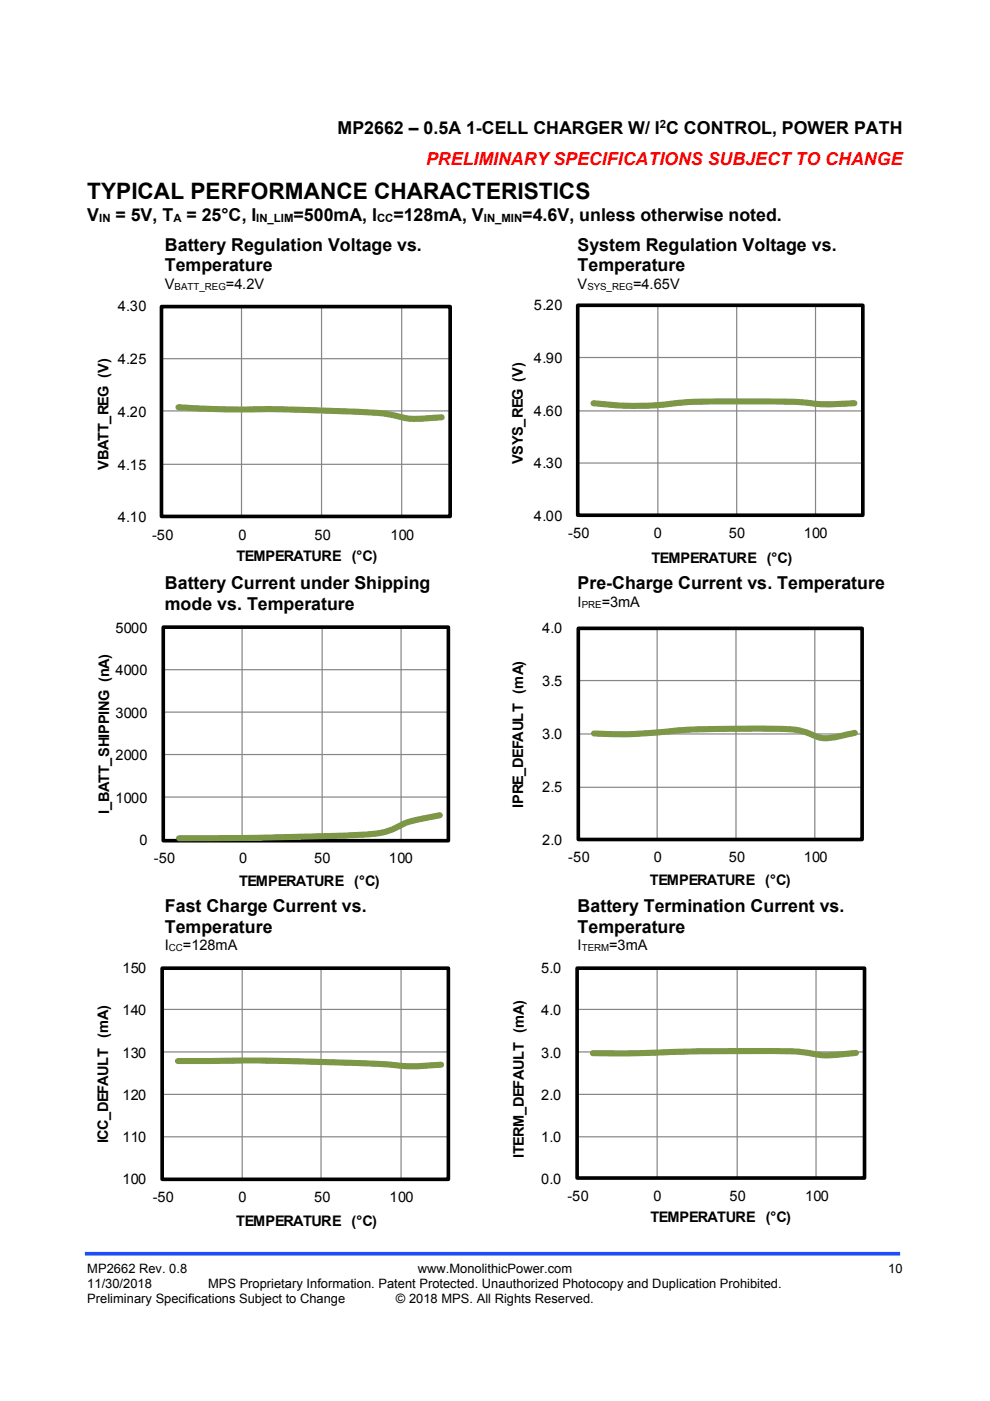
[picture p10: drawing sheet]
<svg xmlns="http://www.w3.org/2000/svg" width="210mm" height="297mm" viewBox="0 0 210 297" stroke-linecap="round" stroke-linejoin="round" font-family="sans-serif">
<defs><g id="words">
<text font-size="4.8" x="18.5" y="42.2">TYPICAL PERFORMANCE CHARACTERISTICS</text>
<g font-size="3.8">
<text x="71.6" y="28.5">MP2662 – 0.5A 1-CELL CHARGER W/ I C CONTROL, POWER PATH</text>
<text x="18.5" y="46.8">V</text>
<text x="24.5" y="46.8">= 5V, T</text>
<text x="39.5" y="46.8">= 25°C, I</text>
<text x="62.3" y="46.8">=500mA, I</text>
<text x="83.4" y="46.8">=128mA, V</text>
<text x="110.8" y="46.8">=4.6V, unless otherwise noted.</text>
<text x="35" y="53.2">Battery Regulation Voltage vs.</text>
<text x="122.5" y="53.2">System Regulation Voltage vs.</text>
<text x="35" y="57.6">Temperature</text>
<text x="122.5" y="57.6">Temperature</text>
<text x="35" y="125">Battery Current under Shipping</text>
<text x="122.5" y="125">Pre-Charge Current vs. Temperature</text>
<text x="35" y="129.3">mode vs. Temperature</text>
<text x="35" y="197.8">Temperature</text>
<text x="35" y="193.4">Fast Charge Current vs.</text>
<text x="122.5" y="193.4">Battery Termination Current vs.</text>
<text x="122.5" y="197.8">Temperature</text>
</g>
<text font-size="3.8" fill="#f00" x="90.4" y="34.9">PRELIMINARY SPECIFICATIONS SUBJECT TO CHANGE</text>
<g font-size="3.1">
<text x="35" y="61.2">V</text>
<text x="47.9" y="61.2">=4.2V</text>
<text x="113.2" y="65.8">5.20</text>
<text x="122.5" y="61.2">V</text>
<text x="134.3" y="61.2">=4.65V</text>
<text x="25" y="66">4.30</text>
<text x="25" y="77.2">4.25</text>
<text x="113.2" y="77">4.90</text>
<text x="25" y="88.4">4.20</text>
<text x="113.2" y="88.1">4.60</text>
<text x="23" y="99.6" transform="rotate(-90 23 99.6)">VBATT_REG (V)</text>
<text x="25" y="99.5">4.15</text>
<text x="110.9" y="98.4" transform="rotate(-90 110.9 98.4)">VSYS_REG (V)</text>
<text x="113.2" y="99.3">4.30</text>
<text x="25" y="110.7">4.10</text>
<text x="113.2" y="110.4">4.00</text>
<text x="32.3" y="114.4">-50</text>
<text x="50.1" y="118.9">TEMPERATURE (°C)</text>
<text x="50.6" y="114.4">0</text>
<text x="66.7" y="114.4">50</text>
<text x="82.8" y="114.4">100</text>
<text x="120.5" y="114.1">-50</text>
<text x="138.2" y="119.3">TEMPERATURE (°C)</text>
<text x="138.7" y="114.1">0</text>
<text x="154.6" y="114.1">50</text>
<text x="170.5" y="114.1">100</text>
<text x="122.5" y="128.7">I</text>
<text x="127.6" y="128.7">=3mA</text>
<text x="24.5" y="134.1">5000</text>
<text x="115" y="134.3">4.0</text>
<text x="24.5" y="143.2">4000</text>
<text x="115" y="145.5">3.5</text>
<text x="24.5" y="152.2">3000</text>
<text x="24.5" y="161.2">2000</text>
<text x="115" y="156.7">3.0</text>
<text x="115" y="168">2.5</text>
<text x="23.2" y="172.6" transform="rotate(-90 23.2 172.6)">I_BATT_SHIPPING (nA)</text>
<text x="24.5" y="170.2">1000</text>
<text x="110.9" y="171.2" transform="rotate(-90 110.9 171.2)">IPRE_DEFAULT (mA)</text>
<text x="29.6" y="179.3">0</text>
<text x="115" y="179.2">2.0</text>
<text x="32.6" y="182.9">-50</text>
<text x="50.7" y="182.9">0</text>
<text x="66.6" y="182.9">50</text>
<text x="82.5" y="182.9">100</text>
<text x="120.5" y="182.8">-50</text>
<text x="138.7" y="182.8">0</text>
<text x="154.6" y="182.8">50</text>
<text x="170.5" y="182.8">100</text>
<text x="50.7" y="187.9">TEMPERATURE (°C)</text>
<text x="137.9" y="187.7">TEMPERATURE (°C)</text>
<text x="35" y="201.5">I</text>
<text x="38.8" y="201.5">=128mA</text>
<text x="122.5" y="201.5">I</text>
<text x="129.2" y="201.5">=3mA</text>
<text x="26" y="206.3">150</text>
<text x="114.8" y="206.3">5.0</text>
<text x="26" y="215.3">140</text>
<text x="114.8" y="215.3">4.0</text>
<text x="22.9" y="220.1" transform="rotate(-90 22.9 220.1)">(mA)</text>
<text x="26" y="224.2">130</text>
<text x="114.8" y="224.2">3.0</text>
<text x="26" y="233.2">120</text>
<text x="114.8" y="233.2">2.0</text>
<text x="22.9" y="242.4" transform="rotate(-90 22.9 242.4)">ICC_DEFAULT</text>
<text x="26" y="242.1">110</text>
<text x="111.1" y="245.5" transform="rotate(-90 111.1 245.5)">ITERM_DEFAULT (mA)</text>
<text x="114.8" y="242.1">1.0</text>
<text x="26" y="251.1">100</text>
<text x="114.8" y="251">0.0</text>
<text x="32.4" y="254.8">-50</text>
<text x="50.6" y="254.8">0</text>
<text x="66.6" y="254.8">50</text>
<text x="82.6" y="254.8">100</text>
<text x="120.4" y="254.7">-50</text>
<text x="138.6" y="254.7">0</text>
<text x="154.7" y="254.7">50</text>
<text x="170.8" y="254.7">100</text>
<text x="50.1" y="259.9">TEMPERATURE (°C)</text>
<text x="138" y="259.2">TEMPERATURE (°C)</text>
</g>
<g font-size="2.7">
<text x="18.5" y="270">MP2662 Rev. 0.8</text>
<text x="18.5" y="273.2">11/30/2018</text>
<text x="44.1" y="273.2">MPS Proprietary Information. Patent Protected. Unauthorized Photocopy and Duplication Prohibited.</text>
<text x="88.6" y="270">www.MonolithicPower.com</text>
<text x="188.4" y="270">10</text>
<text x="18.5" y="276.3">Preliminary Specifications Subject to Change</text>
<text x="84" y="276.3">© 2018 MPS. All Rights Reserved.</text>
</g>
<g font-size="2.4">
<text x="140" y="27.1">2</text>
<text x="21" y="47.2">IN</text>
<text x="36.8" y="47.2">A</text>
<text x="54.3" y="47.2">IN_LIM</text>
<text x="80" y="47.2">CC</text>
<text x="102.6" y="47.2">IN_MIN</text>
</g>
<g font-size="2.1">
<text x="37" y="61.4">BATT_REG</text>
<text x="124.6" y="61.4">SYS_REG</text>
<text x="123.4" y="128.8">PRE</text>
<text x="35.8" y="201.6">CC</text>
<text x="123.4" y="201.6">TERM</text>
</g>
</g></defs>
<path d="M18 265.8h172.9" fill="none" stroke="#1c4eff" stroke-width=".77" stroke-linecap="butt"/>
<g fill="none" stroke="#868686" stroke-width=".26">
<path d="M34.2 76.1h61.3M34.2 65h61.3M51.2 65v44.5M68.2 65v44.5M85.2 65v44.5M122.5 75.8h60.5M122.5 64.7h60.5M139.5 64.7v44.5M156.3 64.7v44.5M173 64.7v44.5M34.2 98.4h61.3M34.2 87.1h61.3"/>
<path d="M122.5 87.1h60.5M122.5 98.2h60.5M34.6 133h60.5M51.4 133v45.2M68.3 133v45.2M85.1 133v45.2M122.7 133.2h60.2M139.4 133.2v44.8M156.1 133.2v44.8M172.8 133.2v44.8M34.6 160h60.5M34.6 151h60.5"/>
<path d="M34.6 142h60.5M122.7 155.6h60.2M122.7 144.3h60.2M34.6 169h60.5M122.7 166.9h60.2M34.4 214h60.7M34.4 205.3h60.7M51.4 205.3v44.7M68.1 205.3v44.7M85.1 205.3v44.7M122.4 214h61M122.4 205.3h61"/>
<path d="M139.4 205.3v44.5M156.4 205.3v44.5M173.1 205.3v44.5M34.4 232h60.7M34.4 223h60.7M122.4 232h61M122.4 223h61M34.4 241h60.7M122.4 241h61"/>
</g>
<path d="M34.2 65h61.3v44.5h-61.3zM122.5 64.7h60.5v44.5h-60.5zM34.6 133h60.5v45.2h-60.5zM122.7 133.2h60.2v44.8h-60.2zM34.4 205.3h60.7v44.7h-60.7zM122.4 205.3h61v44.5h-61z" fill="none" stroke="#000" stroke-width=".77" stroke-linecap="butt"/>
<path d="M34.2 65v44.5h61.3M122.5 64.7v44.5h60.5M34.6 133v45.2h60.5M122.7 133.2v44.8h60.2M34.4 205.3v44.7h60.7M122.4 205.3v44.5h61" fill="none" stroke="#000" stroke-width=".26"/>
<path d="M37.8 86.3l6 .4 6.7 .1a385.4 385.4 0 0 1 30.8 .9l1.1 .1a20.9 20.9 0 0 0 7 1l4.3-.3M125.9 85.5a71.6 71.6 0 0 0 19.3-.2l3.6-.1a377.9 377.9 0 0 1 22.1 .2 41.6 41.6 0 0 0 10.3 .1M181.3 155.4a30.7 30.7 0 0 1-6.7 1.1l-.6-.1a21.6 21.6 0 0 0-7.1-1.8 214.4 214.4 0 0 0-30.9 .9l-4.1 .2-5.9-.2M93.3 172.8l-1.7 .4a22.1 22.1 0 0 0-8.8 2.8 33.4 33.4 0 0 1-9.6 1.2l-17.9 .4-17.3 .1M37.7 225l16.6-.1 9.2 .1a338.4 338.4 0 0 1 24.1 1.1l6-.4M181.6 223.2l-1.7 .2a22.2 22.2 0 0 1-9.6-.3l-4.6-.2h-11l-9.5 .1-11.8 .3h-7.6" fill="none" stroke="#7d9844" stroke-width="1.3"/>
<use href="#words"/>
</svg>
